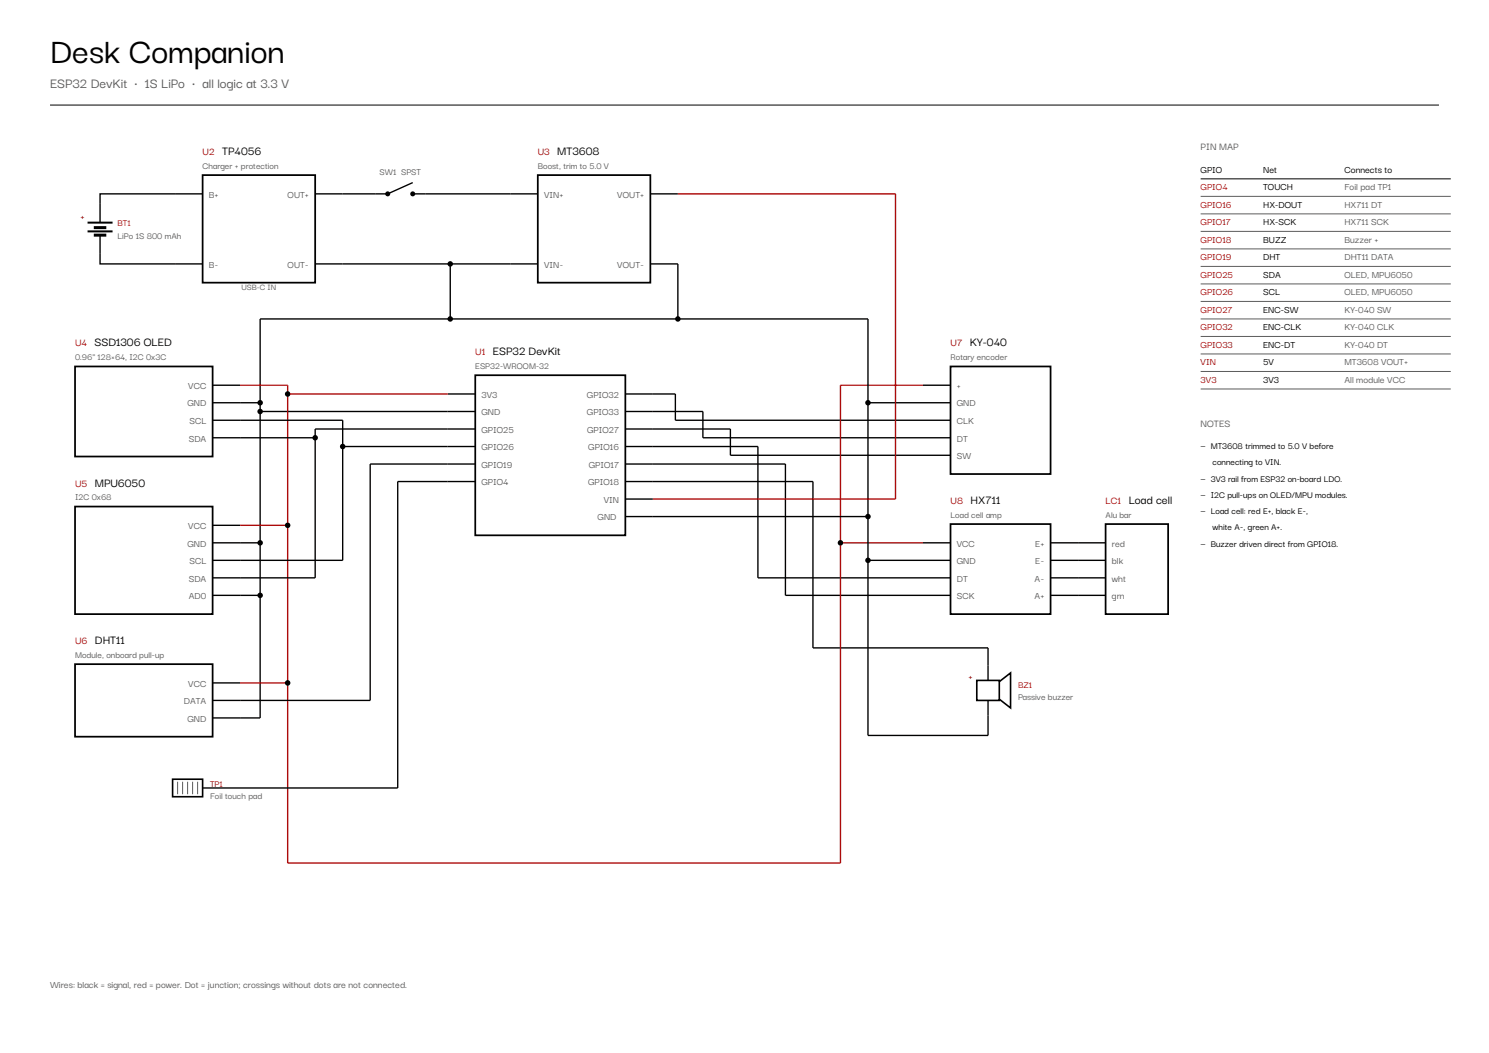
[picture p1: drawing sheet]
<svg xmlns="http://www.w3.org/2000/svg" width="420mm" height="297mm" viewBox="0 0 420 297" stroke-linecap="round" stroke-linejoin="round" font-family="sans-serif">
<defs><g id="words">
<text font-size="10.6" x="14.1" y="17.6">Desk Companion</text>
<text font-size="4.2" fill="#5c5c5c" x="14.1" y="24.7">ESP32 DevKit · 1S LiPo · all logic at 3.3 V</text>
<g font-size="3.7">
<text x="62.7" y="43.7">TP4056</text>
<text x="157.2" y="43.7">MT3608</text>
<text x="26.7" y="97.7">SSD1306 OLED</text>
<text x="139.1" y="100.2">ESP32 DevKit</text>
<text x="273.6" y="97.7">KY-040</text>
<text x="26.7" y="137.2">MPU6050</text>
<text x="273.8" y="142.2">HX711</text>
<text x="318.4" y="142.2">Load cell</text>
<text x="26.8" y="181.7">DHT11</text>
</g>
<g font-size="3.2" fill="#ac0a0a">
<text x="57.1" y="43.7">U2</text>
<text x="151.7" y="43.7">U3</text>
<text x="22.7" y="62.1">+</text>
<text x="21.2" y="97.7">U4</text>
<text x="134.1" y="100.2">U1</text>
<text x="268.1" y="97.7">U7</text>
<text x="21.2" y="137.2">U5</text>
<text x="268.1" y="142.2">U8</text>
<text x="311.9" y="142.2">LC1</text>
<text x="21.2" y="181.7">U6</text>
<text x="273.2" y="191.9">+</text>
</g>
<g font-size="3.2" fill="#5c5c5c">
<text x="338.7" y="42.3">PIN MAP</text>
<text x="338.7" y="120.3">NOTES</text>
</g>
<g font-size="3">
<text x="338.7" y="48.7">GPIO</text>
<text x="356.3" y="48.7">Net</text>
<text x="356.3" y="53.6">TOUCH</text>
<text x="379.2" y="48.7">Connects to</text>
<text x="356.3" y="58.6">HX-DOUT</text>
<text x="356.3" y="63.5">HX-SCK</text>
<text x="356.3" y="68.4">BUZZ</text>
<text x="356.3" y="73.4">DHT</text>
<text x="356.3" y="78.3">SDA</text>
<text x="356.3" y="83.3">SCL</text>
<text x="356.3" y="88.2">ENC-SW</text>
<text x="356.3" y="93.1">ENC-CLK</text>
<text x="356.3" y="98.1">ENC-DT</text>
<text x="356.3" y="103">5V</text>
<text x="356.3" y="107.9">3V3</text>
</g>
<g font-size="3" fill="#ac0a0a">
<text x="338.7" y="53.6">GPIO4</text>
<text x="338.7" y="58.6">GPIO16</text>
<text x="338.7" y="63.5">GPIO17</text>
<text x="338.7" y="68.4">GPIO18</text>
<text x="338.7" y="73.4">GPIO19</text>
<text x="338.7" y="78.3">GPIO25</text>
<text x="338.7" y="83.3">GPIO26</text>
<text x="338.7" y="88.2">GPIO27</text>
<text x="338.7" y="93.1">GPIO32</text>
<text x="338.7" y="98.1">GPIO33</text>
<text x="338.7" y="103">VIN</text>
<text x="338.7" y="107.9">3V3</text>
</g>
<g font-size="3" fill="#5c5c5c">
<text x="379.2" y="53.6">Foil pad TP1</text>
<text x="58.9" y="55.7">B+</text>
<text x="81.1" y="55.7">OUT+</text>
<text x="153.5" y="55.7">VIN+</text>
<text x="174.1" y="55.7">VOUT+</text>
<text x="379.2" y="58.6">HX711 DT</text>
<text x="379.2" y="63.5">HX711 SCK</text>
<text x="379.2" y="68.4">Buzzer +</text>
<text x="58.9" y="75.5">B−</text>
<text x="81.1" y="75.5">OUT−</text>
<text x="153.5" y="75.5">VIN−</text>
<text x="174.1" y="75.5">VOUT−</text>
<text x="379.2" y="73.4">DHT11 DATA</text>
<text x="379.2" y="78.3">OLED, MPU6050</text>
<text x="379.2" y="83.3">OLED, MPU6050</text>
<text x="379.2" y="88.2">KY-040 SW</text>
<text x="379.2" y="93.1">KY-040 CLK</text>
<text x="379.2" y="98.1">KY-040 DT</text>
<text x="379.2" y="103">MT3608 VOUT+</text>
<text x="379.2" y="107.9">All module VCC</text>
<text x="53.1" y="109.7">VCC</text>
<text x="135.8" y="112.2">3V3</text>
<text x="165.5" y="112.2">GPIO32</text>
<text x="269.9" y="109.7">+</text>
<text x="52.9" y="114.7">GND</text>
<text x="53.4" y="119.6">SCL</text>
<text x="135.8" y="117.1">GND</text>
<text x="165.5" y="117.1">GPIO33</text>
<text x="269.9" y="114.7">GND</text>
<text x="269.9" y="119.6">CLK</text>
<text x="53.2" y="124.5">SDA</text>
<text x="135.8" y="122.1">GPIO25</text>
<text x="165.6" y="122.1">GPIO27</text>
<text x="269.9" y="124.5">DT</text>
<text x="135.8" y="127">GPIO26</text>
<text x="135.8" y="131.9">GPIO19</text>
<text x="165.9" y="127">GPIO16</text>
<text x="166.1" y="131.9">GPIO17</text>
<text x="269.9" y="129.5">SW</text>
<text x="135.8" y="136.9">GPIO4</text>
<text x="165.9" y="136.9">GPIO18</text>
<text x="170.3" y="141.8">VIN</text>
<text x="53.1" y="149.2">VCC</text>
<text x="168.6" y="146.8">GND</text>
<text x="52.9" y="154.2">GND</text>
<text x="269.9" y="154.2">VCC</text>
<text x="292" y="154.2">E+</text>
<text x="313.6" y="154.2">red</text>
<text x="53.4" y="159.1">SCL</text>
<text x="269.9" y="159.1">GND</text>
<text x="292" y="159.1">E−</text>
<text x="313.6" y="159.1">blk</text>
<text x="53.2" y="164">SDA</text>
<text x="269.9" y="164">DT</text>
<text x="291.8" y="164">A−</text>
<text x="313.6" y="164">wht</text>
<text x="53.3" y="169">AD0</text>
<text x="269.9" y="169">SCK</text>
<text x="291.8" y="169">A+</text>
<text x="313.6" y="169">grn</text>
<text x="53.1" y="193.7">VCC</text>
<text x="51.9" y="198.6">DATA</text>
<text x="52.9" y="203.6">GND</text>
<text x="14.1" y="278.7">Wires: black = signal, red = power. Dot = junction; crossings without dots are not connected.</text>
</g>
<g font-size="2.8" fill="#5c5c5c">
<text x="57.1" y="47.6">Charger + protection</text>
<text x="151.7" y="47.6">Boost, trim to 5.0 V</text>
<text x="107" y="49.4">SW1 SPST</text>
<text x="33.2" y="67.4">LiPo 1S 800 mAh</text>
<text x="21.2" y="101.6">0.96&quot; 128×64, I2C 0x3C</text>
<text x="268.1" y="101.6">Rotary encoder</text>
<text x="134.1" y="104.1">ESP32-WROOM-32</text>
<text x="21.2" y="141.1">I2C 0x68</text>
<text x="268.1" y="146">Load cell amp</text>
<text x="311.9" y="146">Alu bar</text>
<text x="21.2" y="185.6">Module, onboard pull-up</text>
<text x="287.2" y="197.6">Passive buzzer</text>
<text x="59.3" y="225.4">Foil touch pad</text>
</g>
<g font-size="2.8" fill="#ac0a0a">
<text x="33.2" y="63.9">BT1</text>
<text x="287.2" y="194">BZ1</text>
<text x="59.3" y="221.9">TP1</text>
</g>
<g font-size="2.8">
<text x="338.7" y="126.6">— MT3608 trimmed to 5.0 V before</text>
<text x="342" y="131.2">connecting to VIN.</text>
<text x="338.7" y="135.8">— 3V3 rail from ESP32 on-board LDO.</text>
<text x="338.7" y="140.4">— I2C pull-ups on OLED/MPU modules.</text>
<text x="338.7" y="145">— Load cell: red E+, black E−,</text>
<text x="342" y="149.6">white A−, green A+.</text>
<text x="338.7" y="154.2">— Buzzer driven direct from GPIO18.</text>
</g>
<text font-size="2.6" fill="#5c5c5c" x="68.1" y="81.8">USB-C IN</text>
</g></defs>
<path d="M14.1 29.6h391.8M338.7 50.4h70.5" fill="none" stroke="#000" stroke-width=".28"/>
<g fill="none" stroke="#000" stroke-width=".39">
<path d="M57.1 54.7h-28.9v8.1M116.4 51.5l-7 3.2h-20.5M116.4 54.7h35.3M183.4 54.7h7.8M28.2 66.3v8.1h28.9M88.9 74.4h62.8M127 74.4v15.6M183.4 74.4h7.8v15.6M60 108.7h7.7M60 113.6h13.4M60 118.5h36.7v39.5h-36.7M73.4 116.1h60.7"/>
<path d="M126.3 111.1h7.8M176.4 111.1h14.1v7.4h77.6M176.4 116.1h21.9v7.4h69.8M244.8 113.6h23.3M260.3 108.7h7.8M60 123.5h28.9M96.7 125.9h37.4M134.1 121h-45.2v42h-28.9M134.1 130.9h-29.7v66.7h-44.4M134.1 135.8h-21.9v86.4h-55.1M176.4 121h29.6v7.4h62.1M176.4 125.9h37.4v37.1h54.3"/>
<path d="M176.4 130.9h45.1v37h46.6M176.4 135.8h52.9v46.9h49.4v9.2M60 148.2h7.7M60 153.1h13.4M176.4 140.8h7.7M176.4 145.7h68.4M244.8 158h23.3M260.3 153.1h7.8M296.3 153.1h15.6M296.3 158h15.6M60 167.9h13.4M296.3 163h15.6"/>
<path d="M296.3 167.9h15.6M60 192.6h7.7M278.7 197.6v9.8h-33.9v-117.4h-171.4v112.5h-13.4"/>
</g>
<path d="M24.7 62.8h7M24.7 65.3h7" fill="none" stroke="#000" stroke-width=".56"/>
<path d="M26.5 64.2h3.5M26.5 66.3h3.5" fill="none" stroke="#000" stroke-width=".85" stroke-linecap="butt"/>
<path d="M57.1 49.4h31.8v30.3h-31.8zM151.7 49.4h31.7v30.3h-31.7zM21.2 103.4h38.8v25.4h-38.8zM134.1 105.8h42.3v45.2h-42.3zM268.1 103.4h28.2v30.3h-28.2zM21.2 142.9h38.8v30.3h-38.8zM268.1 147.8h28.2v25.4h-28.2zM311.9 147.8h17.6v25.4h-17.6zM21.2 187.3h38.8v20.5h-38.8z" fill="none" stroke="#000" stroke-width=".49"/>
<g fill="#000">
<circle cx="109.4" cy="54.7" r=".71"/>
<circle cx="116.4" cy="54.7" r=".71"/>
<circle cx="127" cy="74.4" r=".78"/>
<circle cx="127" cy="90" r=".78"/>
<circle cx="191.2" cy="90" r=".78"/>
<circle cx="73.4" cy="116.1" r=".78"/>
<circle cx="73.4" cy="113.6" r=".78"/>
<circle cx="81.1" cy="111.1" r=".78"/>
<circle cx="244.8" cy="113.6" r=".78"/>
<circle cx="88.9" cy="123.5" r=".78"/>
<circle cx="96.7" cy="125.9" r=".78"/>
<circle cx="73.4" cy="153.1" r=".78"/>
<circle cx="81.1" cy="148.2" r=".78"/>
<circle cx="237.1" cy="153.1" r=".78"/>
<circle cx="244.8" cy="158" r=".78"/>
<circle cx="244.8" cy="145.7" r=".78"/>
<circle cx="73.4" cy="167.9" r=".78"/>
<circle cx="81.1" cy="192.6" r=".78"/>
</g>
<path d="M275.5 191.9h6.4v5.7h-6.4zM281.9 192.3l3.1-2.5v9.9l-3.1-2.5M48.7 219.8h8.4v4.9h-8.4z" fill="none" stroke="#000" stroke-width=".46"/>
<g fill="none" stroke="#5c5c5c" stroke-width=".28">
<path d="M338.7 55.4h70.5M338.7 60.3h70.5M338.7 65.3h70.5M338.7 70.2h70.5M338.7 75.1h70.5M338.7 80.1h70.5M338.7 85h70.5M338.7 90h70.5M338.7 94.9h70.5M338.7 99.8h70.5M338.7 104.8h70.5M338.7 109.7h70.5"/>
<path d="M50.1 220.5v3.5M51.5 220.5v3.5M52.9 220.5v3.5M54.3 220.5v3.5M55.7 220.5v3.5"/>
</g>
<path d="M191.2 54.7h61.4v86.1h-68.5M67.7 108.7h13.4v134.7h156v-134.7h23.2M81.1 111.1h45.2M67.7 148.2h13.4M237.1 153.1h23.2M67.7 192.6h13.4" fill="none" stroke="#ac0a0a" stroke-width=".39"/>
<path d="M389.8 11.6h18.7v8.9h-18.7z" fill="#fff"/>
<use href="#words"/>
</svg>
